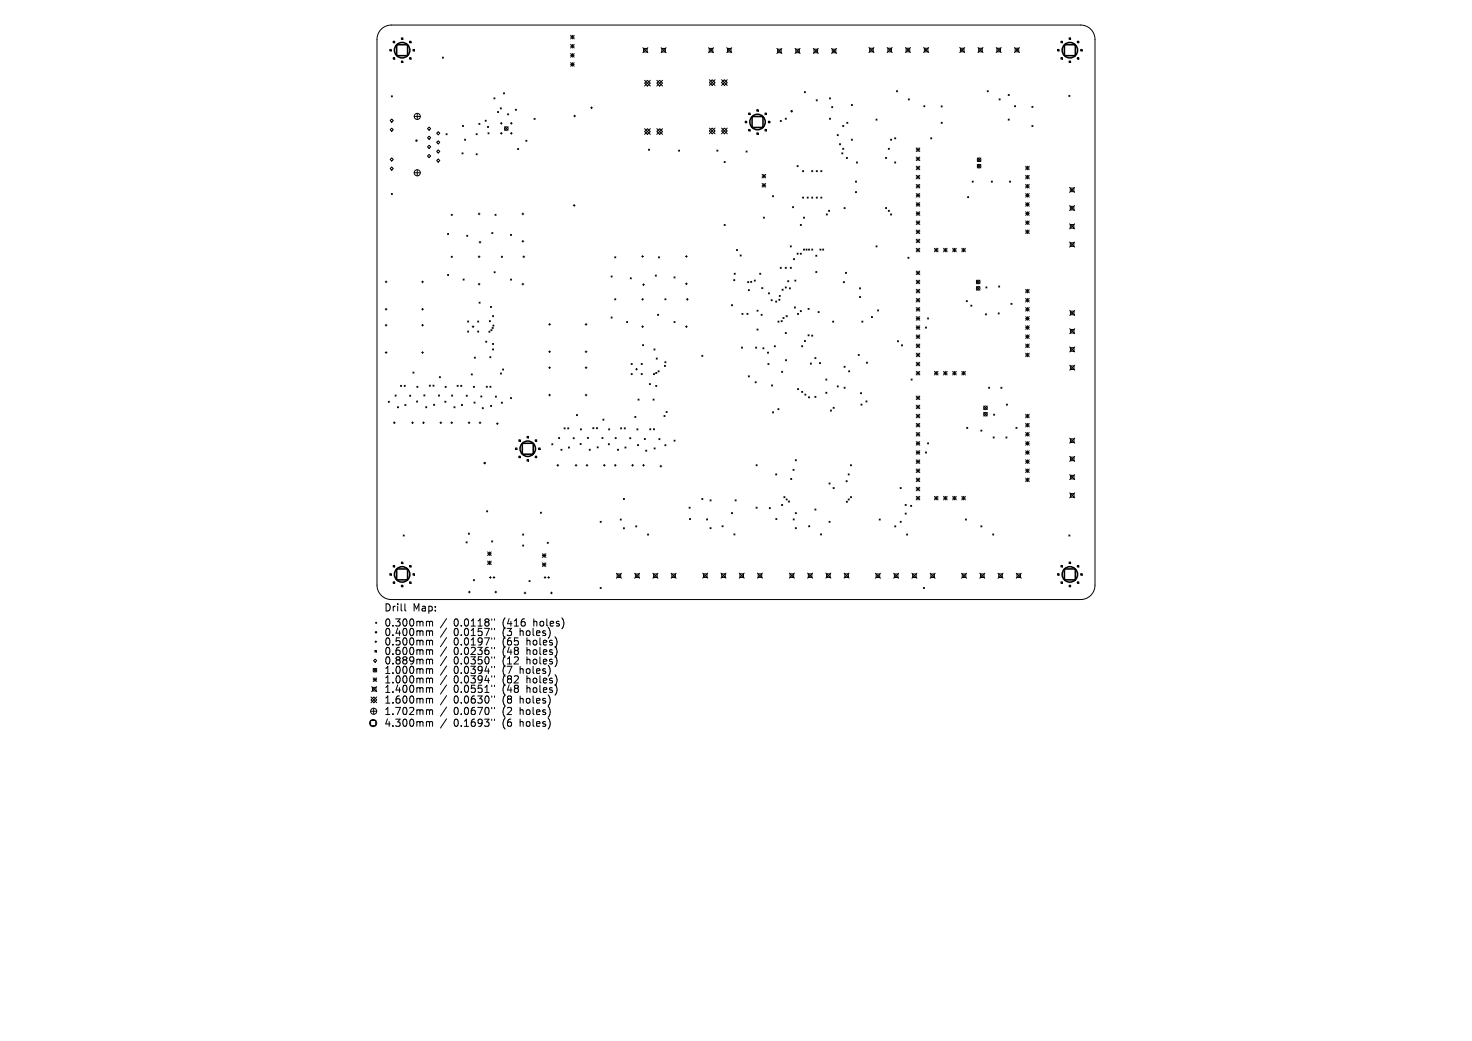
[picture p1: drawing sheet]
<svg xmlns="http://www.w3.org/2000/svg" width="297mm" height="210mm" viewBox="0 0 297 210" stroke-linecap="round" stroke-linejoin="round" font-family="sans-serif">
<defs><g id="words">
<g font-size="2">
<text x="77.5" y="123.5">Drill</text>
<text x="83.3" y="123.5">Map:</text>
<text x="77.5" y="126.6">0.300mm</text>
<text x="77.5" y="128.5">0.400mm</text>
<text x="77.5" y="130.4">0.500mm</text>
<text x="91.5" y="126.6">0.0118&quot;</text>
<text x="91.5" y="128.5">0.0157&quot;</text>
<text x="91.5" y="130.4">0.0197&quot;</text>
<text x="101.5" y="126.6">(416</text>
<text x="101.5" y="128.5">(3</text>
<text x="101.5" y="130.4">(65</text>
<text x="105.1" y="128.5">holes)</text>
<text x="106.5" y="130.4">holes)</text>
<text x="107.8" y="126.6">holes)</text>
<text x="77.5" y="132.3">0.600mm</text>
<text x="77.5" y="134.2">0.889mm</text>
<text x="77.5" y="136.1">1.000mm</text>
<text x="91.5" y="132.3">0.0236&quot;</text>
<text x="91.5" y="134.2">0.0350&quot;</text>
<text x="91.5" y="136.1">0.0394&quot;</text>
<text x="101.5" y="132.3">(48</text>
<text x="101.5" y="134.2">(12</text>
<text x="101.5" y="136.1">(7</text>
<text x="105.1" y="136.1">holes)</text>
<text x="106.5" y="132.3">holes)</text>
<text x="106.5" y="134.2">holes)</text>
<text x="77.5" y="138.1">1.000mm</text>
<text x="77.5" y="140">1.400mm</text>
<text x="77.5" y="142.1">1.600mm</text>
<text x="91.5" y="138.1">0.0394&quot;</text>
<text x="91.5" y="140">0.0551&quot;</text>
<text x="91.5" y="142.1">0.0630&quot;</text>
<text x="101.5" y="138.1">(82</text>
<text x="101.5" y="140">(48</text>
<text x="101.5" y="142.1">(8</text>
<text x="105.1" y="142.1">holes)</text>
<text x="106.5" y="138.1">holes)</text>
<text x="106.5" y="140">holes)</text>
<text x="77.5" y="144.4">1.702mm</text>
<text x="77.5" y="146.8">4.300mm</text>
<text x="91.5" y="144.4">0.0670&quot;</text>
<text x="91.5" y="146.8">0.1693&quot;</text>
<text x="101.5" y="144.4">(2</text>
<text x="101.5" y="146.8">(6</text>
<text x="105.1" y="144.4">holes)</text>
<text x="105.1" y="146.8">holes)</text>
</g>
</g></defs>
<g fill="none" stroke="#000" stroke-width=".2">
<path d="M76.9 5.9a2.9 2.9 0 0 1 2.1-.8h139a2.9 2.9 0 0 1 2.9 2.9v110.1a2.9 2.9 0 0 1-2.9 2.8h-139a2.9 2.9 0 0 1-2.9-2.8v-110.1a2.9 2.9 0 0 1 .8-2.1zM78.6 10h.4v.3h-.4zM79 19.3l.2 .3M79.2 19.3l-.2 .3M79.3 8.3h.3v.3h-.3zM79.3 11.6h.3v.3h-.3zM81 7.6h.3v.3h-.3zM81 12.3h.3v.3h-.3zM82.6 8.3h.3v.3h-.3zM82.6 11.6h.3v.3h-.3zM83.3 10h.3v.3h-.3zM89.3 11.5l.2 .2"/>
<path d="M89.5 11.5l-.2 .2M99.7 19.7l.2 .3M99.9 19.7l-.2 .3M101.6 18.7l.2 .2M101.8 18.7l-.2 .2M115.1 7.1l.8 .7M115.1 7.5h.8M115.1 9l.8 .7M115.1 9.3h.8M115.1 10.8l.8 .7M115.1 11.2h.8M115.1 12.6l.8 .8"/>
<path d="M115.1 13h.8M115.5 7.1v.7M115.5 9v.7M115.5 10.8v.7M115.5 12.6v.8M115.9 7.1l-.8 .7M115.9 9l-.8 .7M115.9 10.8l-.8 .7M115.9 12.6l-.8 .8M129.7 9.6l1 1M129.9 9.8h.7v.7h-.7zM130.1 16.2l1.1 1.2"/>
<path d="M130.6 16.2l.6 .6-.6 .6-.5-.6zM130.7 9.6l-1 1M131.2 16.2l-1.1 1.2M132.5 16.8l.6-.6 .6 .6-.6 .6zM132.5 16.2l1.2 1.2M133.4 9.6l1 1M133.5 9.8h.7v.7h-.7zM133.7 16.2l-1.2 1.2M134.4 9.6l-1 1M143 9.6l1 1M143.1 9.8h.7v.7h-.7zM143.1 16.1l1.2 1.1"/>
<path d="M143.7 16.1l.6 .6-.6 .5-.6-.5zM144 9.6l-1 1M144.3 16.1l-1.2 1.1M145.6 16.1l1.1 1.1M146.2 16.1l.5 .6-.5 .5-.6-.5zM146.6 9.6l1 1M146.7 16.1l-1.1 1.1M146.8 9.8h.7v.7h-.7zM147.6 9.6l-1 1M156.7 9.8l1.1 1M156.9 9.9h.7v.7h-.7zM157.8 9.8l-1.1 1"/>
<path d="M160.4 9.8l1 1M160.6 9.9h.7v.7h-.7zM161.4 9.8l-1 1M162.3 18.5l.2 .2M162.5 18.5l-.2 .2M164.1 9.8l1 1M164.2 9.9h.8v.7h-.8zM165.1 9.8l-1 1M167.4 19.7l.2 .3M167.6 19.7l-.2 .3M167.8 9.8l1 1M167.9 9.9h.7v.7h-.7z"/>
<path d="M168.8 9.8l-1 1M175.3 9.6l1 1M175.5 9.7h.7v.8h-.7zM176.3 9.6l-1 1M179 9.6l1 1M179.2 9.7h.7v.8h-.7zM180 9.6l-1 1M180.9 18.3l.2 .2M181.1 18.3l-.2 .2M182.7 9.6l1 1M182.8 9.7h.7v.8h-.7zM183.3 19.9l.2 .3"/>
<path d="M183.5 19.9l-.2 .3M183.7 9.6l-1 1M186.4 9.6l1 1M186.5 9.7h.7v.8h-.7zM187.4 9.6l-1 1M193.6 9.6l1.1 1M193.8 9.7h.7v.8h-.7zM194.7 9.6l-1.1 1M197.3 9.6l1 1M197.5 9.7h.7v.8h-.7zM198.3 9.6l-1 1M199.2 18.3l.2 .2"/>
<path d="M199.4 18.3l-.2 .2M201 9.6l1 1M201.1 9.7h.8v.8h-.8zM201.6 19.9l.2 .3M201.8 19.9l-.2 .3M202 9.6l-1 1M203.4 19.1l.2 .2M203.6 19.1l-.2 .2M204.7 9.6l1 1M204.8 9.7h.7v.8h-.7zM205.7 9.6l-1 1M213.4 10h.3v.3h-.3z"/>
<path d="M214.1 8.3h.3v.3h-.3zM214.1 11.6h.3v.3h-.3zM215.7 19.2l.2 .3M215.7 7.6h.3v.3h-.3zM215.7 12.3h.3v.3h-.3zM215.9 19.2l-.2 .3M217.4 8.3h.3v.3h-.3zM217.4 11.6h.3v.3h-.3zM218 10h.4v.3h-.4zM78.7 24.3l.3-.3 .4 .3-.4 .4zM78.7 26.2l.3-.3 .4 .3-.4 .3zM78.7 34l.3-.3 .4 .3-.4 .3z"/>
<path d="M79 39l.2 .2M79 31.8l.4 .4-.4 .3-.3-.3zM79.2 39l-.2 .2M83.6 23.5h1.2M83.6 34.9h1.2M84.2 22.9v1.2M84.2 34.2v1.3M86.3 26l.3-.4 .3 .4-.3 .3zM86.3 27.8l.3-.3 .3 .3-.3 .3zM86.3 29.6l.3-.3 .3 .3-.3 .4zM86.3 31.5l.3-.4 .3 .4-.3 .3zM88.1 28.7l.3-.3 .3 .3-.3 .3z"/>
<path d="M88.4 26.5l.3 .4-.3 .3-.3-.3zM88.4 30.2l.3 .4-.3 .3-.3-.3zM88.4 32.1l.3 .3-.3 .3-.3-.3zM90 27l.2 .2M90.2 27l-.2 .2M93.2 30.8l.2 .3M93.3 25.3l.2 .2M93.4 30.8l-.2 .3M93.5 25.3l-.2 .2M93.7 28.1l.2 .2M93.9 28.1l-.2 .2M96.1 27l.2 .2"/>
<path d="M96.1 31l.2 .2M96.3 27l-.2 .2M96.3 31l-.2 .2M96.6 24.9l.2 .2M96.8 24.9l-.2 .2M97.9 24.2l.2 .3M98.1 24.2l-.2 .3M98.4 25.5l.2 .2M98.5 26.8l.2 .2M98.6 25.5l-.2 .2M98.7 26.8l-.2 .2M100.4 22.5l.2 .2"/>
<path d="M100.6 22.5l-.2 .2M100.9 21.8l.3 .2M101 24.9h.3M101 26.9h.3M101.1 24.7v.4M101.1 26.7v.4M101.2 21.8l-.3 .2M101.8 25.6l.7 .7M102.4 23l.2 .2M102.5 25.6l-.7 .7M102.6 23l-.2 .2M103 24.9h.3"/>
<path d="M103 26.9h.3M103.2 24.7v.4M103.2 26.7v.4M104 22l.2 .3M104.2 22l-.2 .3M104.4 29.9l.3 .3M104.7 29.9l-.3 .3M106.1 28.3l.2 .2M106.3 28.3l-.2 .2M107.7 23.9l.3 .2M108 23.9l-.3 .2M115.8 23.4h.3"/>
<path d="M116 23.2v.4M119.2 21.7h.3M119.4 21.6v.3M130.1 26l1.1 1.1M130.6 26l.6 .5-.6 .6-.5-.6zM130.8 30.1l.3 .2M131.1 30.1l-.3 .2M131.2 26l-1.1 1.1M132.5 26.5l.6-.5 .6 .5-.6 .6zM132.5 26l1.2 1.1M133.7 26l-1.2 1.1M136.9 30.3l.2 .2"/>
<path d="M137.1 30.3l-.2 .2M143.1 26.4l.6-.6 .6 .6-.6 .6zM143.1 25.8l1.2 1.2M144.3 25.8l-1.2 1.2M144.6 30.3l.3 .2M144.9 30.3l-.3 .2M145.6 26.4l.6-.6 .5 .6-.5 .6zM145.6 25.8l1.1 1.2M146.1 32.6l.2 .2M146.3 32.6l-.2 .2M146.7 25.8l-1.1 1.2M150.4 24.5h.3v.3h-.3z"/>
<path d="M150.5 30.5l.2 .2M150.7 30.5l-.2 .2M151 22.8h.3v.3h-.3zM151 26.1h.3v.3h-.3zM152.7 22.1h.3v.3h-.3zM152.7 26.8h.3v.3h-.3zM153.8 35.2l.7 .7M153.8 35.5h.7M153.8 37l.7 .7M153.8 37.4h.7M154.1 35.2v.7M154.1 37v.7"/>
<path d="M154.3 22.8h.4v.3h-.4zM154.3 26.1h.4v.3h-.4zM154.5 37l-.7 .7M154.5 35.2l-.7 .7M155 24.5h.3v.3h-.3zM155.9 39.5l.2 .2M156.1 39.5l-.2 .2M157.4 24.3l.2 .2M157.6 24.3l-.2 .2M158.4 23.8l.3 .3M158.7 23.8l-.3 .3M160.8 33.4l.2 .2"/>
<path d="M161 33.4l-.2 .2M161.9 34.4l.2 .2M161.9 39.8l.2 .2M162.1 34.4l-.2 .2M162.1 39.8l-.2 .2M162.9 39.8l.2 .2M163.1 39.8l-.2 .2M163.8 34.4l.2 .2M163.8 39.8l.2 .2M164 34.4l-.2 .2M164 39.8l-.2 .2M164.7 20.1l.2 .2"/>
<path d="M164.7 34.4l.2 .2M164.7 39.8l.2 .2M164.9 20.1l-.2 .2M164.9 34.4l-.2 .2M164.9 39.8l-.2 .2M165.6 34.4l.2 .2M165.6 39.8l.2 .2M165.8 34.4l-.2 .2M165.8 39.8l-.2 .2M167.4 23.8l.2 .3M167.6 23.8l-.2 .3M167.8 21.5l.2 .2"/>
<path d="M168 21.5l-.2 .2M168.9 27.2l.2 .2M169.1 27.2l-.2 .2M169.4 29l.2 .2M169.6 29l-.2 .2M169.8 30.8l.3 .3M170 25.3l.2 .2M170 29.9l.2 .2M170.1 30.8l-.3 .3M170.2 29.9l-.2 .2M170.2 25.3l-.2 .2M170.8 31.8l.2 .2"/>
<path d="M170.9 24.7l.2 .2M171 31.8l-.2 .2M171.1 24.7l-.2 .2M171.8 21.1l.2 .2M171.8 28.1l.2 .2M172 21.1l-.2 .2M172 28.1l-.2 .2M172.6 36.5l.2 .3M172.6 38.7l.2 .2M172.8 32.7l.2 .2M172.8 36.5l-.2 .3M172.8 38.7l-.2 .2"/>
<path d="M173 32.7l-.2 .2M176.7 24l.3 .2M177 24l-.3 .2M178.7 31.8l.2 .2M178.9 31.8l-.2 .2M179.2 29.9l.2 .2M179.4 29.9l-.2 .2M179.7 28.1l.2 .2M179.9 28.1l-.2 .2M180.5 27.8l.2 .2M180.5 32.7l.2 .2M180.7 32.7l-.2 .2"/>
<path d="M180.7 27.8l-.2 .2M184.9 37.2l.7 .7M184.9 29.8l.7 .8M184.9 30.2h.7M184.9 31.7l.7 .7M184.9 32h.7M184.9 33.5l.7 .7M184.9 33.9h.7M184.9 35.4l.7 .7M184.9 35.7h.7M184.9 37.6h.7M184.9 39l.7 .8"/>
<path d="M184.9 39.4h.7M185.2 29.8v.8M185.2 31.7v.7M185.2 33.5v.7M185.2 35.4v.7M185.2 37.2v.7M185.2 39v.8M185.6 29.8l-.7 .8M185.6 31.7l-.7 .7M185.6 33.5l-.7 .7M185.6 35.4l-.7 .7M185.6 37.2l-.7 .7"/>
<path d="M185.6 39l-.7 .8M186.4 21.3l.2 .2M186.6 21.3l-.2 .2M187.8 27.8l.2 .2M188 27.8l-.2 .2M189.9 21.4l.2 .2M189.9 24.7l.2 .2M190.1 21.4l-.2 .2M190.1 24.7l-.2 .2M195.2 39.7l.3 .2M195.5 39.7l-.3 .2M196.2 36.5l.2 .3"/>
<path d="M196.4 36.5l-.2 .3M197.2 31.9l.7 .7M197.2 33.2l.7 .7M197.9 31.9l-.7 .7M197.9 33.2l-.7 .7M200 36.5l.2 .3M200.2 36.5l-.2 .3M203.4 24l.2 .2M203.6 24l-.2 .2M203.7 36.5l.2 .3M203.9 36.5l-.2 .3M204.7 21.3l.2 .2"/>
<path d="M204.9 21.3l-.2 .2M206.9 33.9h.8M206.9 35.7h.8M206.9 37.6h.8M206.9 39.4h.8M206.9 33.5l.8 .7M206.9 35.4l.8 .7M206.9 37.2l.8 .7M206.9 39l.8 .8M207.3 33.5v.7M207.3 35.4v.7M207.3 37.2v.7"/>
<path d="M207.3 39v.8M207.7 37.2l-.8 .7M207.7 33.5l-.8 .7M207.7 35.4l-.8 .7M207.7 39l-.8 .8M208.2 21.5l.2 .2M208.2 25.3l.2 .2M208.4 21.5l-.2 .2M208.4 25.3l-.2 .2M215.8 37.8l1 1M216 37.9h.7v.8h-.7zM216.8 37.8l-1 1"/>
<path d="M77.7 56.9h.4M77.9 56.7v.3M85.1 56.9h.3M85.3 56.7v.3M90.3 47.1l.2 .2M90.3 55.4l.2 .2M90.5 47.1l-.2 .2M90.5 55.4l-.2 .2M91 43.2l.3 .2M91 51.7l.3 .2M91.3 43.2l-.3 .2M91.3 51.7l-.3 .2"/>
<path d="M93.4 56.3l.2 .2M93.6 56.3l-.2 .2M94.2 47.5l.2 .2M94.4 47.5l-.2 .2M96.5 43.2h.3M96.5 51.8h.3M96.5 57.3h.3M96.7 43v.3M96.7 51.6v.4M96.7 57.1v.4M96.7 48.9h.3M96.9 48.7v.3"/>
<path d="M99.2 46.9l.2 .2M99.4 46.9l-.2 .2M99.7 54.8l.2 .2M99.9 43.2l.2 .2M99.9 54.8l-.2 .2M100.1 43.2l-.2 .2M101.2 51.7l.2 .2M101.4 51.7l-.2 .2M103 56.3l.2 .2M103 47.3l.2 .2M103.2 56.3l-.2 .2M103.2 47.3l-.2 .2"/>
<path d="M105.3 43.2h.4M105.3 57.3h.4M105.3 48.7h.4M105.5 43v.3M105.5 48.5v.4M105.5 57.1v.4M105.5 51.8h.4M105.7 51.6v.4M115.7 41.4h.3M115.9 41.3v.3M123.3 55.7l.2 .2M123.5 55.7l-.2 .2"/>
<path d="M124 51.8l.2 .2M124.2 51.8l-.2 .2M127.2 56l.2 .3M127.4 56l-.2 .3M129.5 51.7h.3M129.7 51.6v.3M129.7 57.4h.3M129.8 57.3v.3M132.2 55.5l.2 .2M132.4 55.5l-.2 .2M132.9 51.8l.2 .2M133.1 51.8l-.2 .2"/>
<path d="M136 55.9l.2 .2M136.2 55.9l-.2 .2M138.3 51.7h.4M138.3 57.3h.4M138.5 51.6v.3M138.5 57.1v.3M146.1 45.3l.2 .2M146.3 45.3l-.2 .2M148 56.4l.3 .2M148.1 55.1l.3 .2M148.3 56.4l-.3 .2M148.4 55.1l-.3 .2"/>
<path d="M148.6 50.3l.2 .3M148.8 50.3l-.2 .3M149.3 51.4l.2 .3M149.5 51.4l-.2 .3M150.9 56.8l.2 .2M151 58.4l.2 .2M151.1 56.8l-.2 .2M151.2 58.4l-.2 .2M151.5 56.8l.2 .2M151.7 56.8l-.2 .2M152.2 56.5l.2 .2M152.4 56.5l-.2 .2"/>
<path d="M153.3 55.1l.2 .2M153.5 55.1l-.2 .2M153.7 58l.2 .2M153.9 58l-.2 .2M154 43.8l.2 .2M154.2 43.8l-.2 .2M155 59.1l.2 .2M155.2 59.1l-.2 .2M157.2 59.6l.2 .2M157.4 53.9l.2 .2M157.4 59.6l-.2 .2M157.6 53.9l-.2 .2"/>
<path d="M157.8 58.3l.2 .3M158 58.3l-.2 .3M158.4 53.9l.3 .2M158.4 57.9l.3 .2M158.7 53.9l-.3 .2M158.7 57.9l-.3 .2M158.9 56.6l.2 .2M159.1 56.6l-.2 .2M159.3 58.1l.2 .2M159.4 49.6l.3 .2M159.4 53.9l.3 .2M159.5 58.1l-.2 .2"/>
<path d="M159.7 49.6l-.3 .2M159.7 53.9l-.3 .2M159.9 41.7l.2 .2M160.1 52.2l.2 .2M160.1 41.7l-.2 .2M160.3 52.2l-.2 .2M160.4 56.5l.2 .2M160.6 56.5l-.2 .2M160.8 51.1l.2 .2M161 51.1l-.2 .2M161.5 45.3l.2 .2M161.5 51.1l.2 .2"/>
<path d="M161.7 45.3l-.2 .2M161.7 51.1l-.2 .2M162.1 50.2l.2 .3M162.1 43.8l.2 .2M162.3 50.2l-.2 .3M162.3 43.8l-.2 .2M162.6 50.2l.2 .3M162.8 50.2l-.2 .3M163.1 50.2l.2 .3M163.3 50.2l-.2 .3M163.8 50.2l.2 .3M164 50.2l-.2 .3"/>
<path d="M164.6 51.5l.2 .2M164.6 54.8l.2 .2M164.8 51.5l-.2 .2M164.8 54.8l-.2 .2M165.4 50.2l.2 .3M165.6 50.2l-.2 .3M166 50.2l.2 .3M166.2 50.2l-.2 .3M166.7 43.2l.2 .2M166.9 43.2l-.2 .2M167.2 42.4l.2 .2M167.4 42.4l-.2 .2"/>
<path d="M170.2 56.8l.2 .2M170.3 41.9l.2 .2M170.4 56.8l-.2 .2M170.5 41.9l-.2 .2M170.6 54.9l.2 .3M170.8 54.9l-.2 .3M173.4 59.8l.2 .2M173.4 58.1l.2 .2M173.6 58.1l-.2 .2M173.6 59.8l-.2 .2M176.7 49.6l.3 .2M177 49.6l-.3 .2"/>
<path d="M178.7 41.9l.2 .2M178.9 41.9l-.2 .2M179.2 42.4l.2 .2M179.4 42.4l-.2 .2M179.7 43.2l.2 .2M179.9 43.2l-.2 .2M183.2 51.9l.2 .2M183.4 51.9l-.2 .2M184.9 40.9l.7 .7M184.9 41.2h.7M184.9 42.7l.7 .7M184.9 43.1h.7"/>
<path d="M184.9 44.6l.7 .7M184.9 44.9h.7M184.9 46.4l.7 .7M184.9 46.8h.7M184.9 48.2l.7 .8M184.9 48.6h.7M184.9 50.1l.7 .7M184.9 50.4h.7M184.9 54.7l.7 .7M184.9 55h.7M184.9 56.5l.7 .7M184.9 56.9h.7"/>
<path d="M184.9 58.4l.7 .7M184.9 58.7h.7M185.2 40.9v.7M185.2 42.7v.7M185.2 44.6v.7M185.2 46.4v.7M185.2 48.2v.8M185.2 50.1v.7M185.2 54.7v.7M185.2 56.5v.7M185.2 58.4v.7M185.6 40.9l-.7 .7"/>
<path d="M185.6 58.4l-.7 .7M185.6 56.5l-.7 .7M185.6 42.7l-.7 .7M185.6 44.6l-.7 .7M185.6 46.4l-.7 .7M185.6 48.2l-.7 .8M185.6 50.1l-.7 .7M185.6 54.7l-.7 .7M188.5 50.1l.8 .7M188.5 50.4h.8M188.9 50.1v.7M189.3 50.1l-.8 .7"/>
<path d="M190.4 50.1l.7 .7M190.4 50.4h.7M190.7 50.1v.7M191.1 50.1l-.7 .7M192.2 50.1l.7 .7M192.2 50.4h.7M192.6 50.1v.7M192.9 50.1l-.7 .7M194.1 50.1l.7 .7M194.1 50.4h.7M194.4 50.1v.7M194.8 50.1l-.7 .7"/>
<path d="M197 56.5l.7 .7M197 57.8l.7 .7M197.7 56.5l-.7 .7M197.7 57.8l-.7 .7M198.9 57.9l.2 .2M199.1 57.9l-.2 .2M201.5 57.7l.2 .2M201.7 57.7l-.2 .2M206.9 41.2h.8M206.9 43.1h.8M206.9 44.9h.8M206.9 46.8h.8"/>
<path d="M206.9 58.7h.8M206.9 40.9l.8 .7M206.9 42.7l.8 .7M206.9 44.6l.8 .7M206.9 46.4l.8 .7M206.9 58.4l.8 .7M207.3 40.9v.7M207.3 42.7v.7M207.3 44.6v.7M207.3 46.4v.7M207.3 58.4v.7M207.7 58.4l-.8 .7"/>
<path d="M207.7 40.9l-.8 .7M207.7 42.7l-.8 .7M207.7 44.6l-.8 .7M207.7 46.4l-.8 .7M215.8 41.5l1 1M215.8 45.2l1 1M215.8 48.8l1 1M216 41.6h.7v.7h-.7zM216 45.3h.7v.7h-.7zM216 49h.7v.7h-.7zM216.8 41.5l-1 1M216.8 45.2l-1 1"/>
<path d="M216.8 48.8l-1 1M77.7 62.4h.4M77.7 65.6h.4M77.7 71.1h.4M77.9 62.2v.4M77.9 65.4v.4M77.9 70.9v.4M79.7 79.7l.2 .2M79.9 79.7l-.2 .2M80.8 77.7l.2 .3M81 77.7l-.2 .3M81.6 77.7l.2 .3"/>
<path d="M81.8 77.7l-.2 .3M82.7 79.7l.2 .2M82.9 79.7l-.2 .2M83.3 75.1l.2 .2M83.5 75.1l-.2 .2M84.1 77.9l.2 .3M84.3 77.9l-.2 .3M85.1 62.4h.3M85.1 65.6h.3M85.1 71.1h.3M85.3 62.2v.4M85.3 65.4v.4"/>
<path d="M85.3 70.9v.4M85.5 79.7l.2 .2M85.7 79.7l-.2 .2M86.6 77.7l.2 .2M86.8 77.7l-.2 .2M87.4 77.7l.2 .2M87.6 77.7l-.2 .2M88.5 79.7l.2 .2M88.6 76l.3 .2M88.7 79.7l-.2 .2M88.9 76l-.3 .2M89.8 77.9l.2 .3"/>
<path d="M90 77.9l-.2 .3M91.1 79.7l.2 .2M91.3 79.7l-.2 .2M92.2 77.7l.2 .3M92.4 77.7l-.2 .3M93 77.7l.2 .3M93.2 77.7l-.2 .3M94.1 79.7l.2 .2M94.3 79.7l-.2 .2M94.4 64.8l.2 .2M94.4 66.8l.2 .2M94.6 64.8l-.2 .2"/>
<path d="M94.6 66.8l-.2 .2M95.1 75.4l.2 .2M95.3 65.9h.3M95.3 75.4l-.2 .2M95.4 65.7v.4M95.5 77.9l.2 .3M95.7 72l.2 .3M95.7 77.9l-.2 .3M95.9 72l-.2 .3M96.4 66.8l.2 .2M96.4 64.8l.2 .2M96.6 64.8l-.2 .2"/>
<path d="M96.6 66.8l-.2 .2M96.7 61l.2 .2M96.9 61l-.2 .2M97 79.9l.2 .2M97.2 79.9l-.2 .2M98 68.8l.2 .2M98.1 77.9l.2 .2M98.2 68.8l-.2 .2M98.3 77.9l-.2 .2M98.6 66.8l.3 .2M98.7 64.7l.3 .2M98.8 72l.2 .2"/>
<path d="M98.8 77.9l.3 .2M98.9 66.8l-.3 .2M99 64.7l-.3 .2M99 61.8l.2 .2M99 72l-.2 .2M99 66.5l.3 .2M99.1 77.9l-.3 .2M99.2 61.8l-.2 .2M99.3 66.5l-.3 .2M99.3 66.1l.2 .2M99.4 63.7l.2 .2M99.4 69.3l.2 .2"/>
<path d="M99.4 70.4l.2 .2M99.4 65.6l.3 .2M99.5 66.1l-.2 .2M99.6 63.7l-.2 .2M99.6 69.3l-.2 .2M99.6 70.4l-.2 .2M99.7 65.6l-.3 .2M99.9 79.9l.3 .2M100.2 79.9l-.3 .2M101 75.2l.2 .3M101.2 75.2l-.2 .3M101.4 74.4l.2 .3"/>
<path d="M101.6 74.4l-.2 .3M110.7 65.4h.4M110.7 71h.4M110.7 74.2h.4M110.7 79.7h.4M110.9 65.3v.3M110.9 70.8v.3M110.9 74v.4M110.9 79.5v.4M118.1 65.4h.3M118.1 71h.3M118.1 74.2h.3"/>
<path d="M118.1 79.7h.3M118.3 65.3v.3M118.3 70.8v.3M118.3 74v.4M118.3 79.5v.4M123.3 64l.2 .2M123.5 64l-.2 .2M124 60.3l.2 .2M124.2 60.3l-.2 .2M126.4 64.9l.2 .2M126.6 64.9l-.2 .2M127.3 73.3l.3 .3"/>
<path d="M127.3 75.4l.3 .2M127.6 73.3l-.3 .3M127.6 75.4l-.3 .2M128.3 74.5h.3M128.4 74.3v.4M129.4 75.4l.2 .2M129.4 73.3l.2 .3M129.5 65.9h.3M129.5 60.4h.3M129.6 73.3l-.2 .3M129.6 75.4l-.2 .2M129.6 69.5l.3 .2"/>
<path d="M129.7 60.2v.4M129.7 65.7v.4M129.9 69.5l-.3 .2M131 77.4l.2 .2M131.2 77.4l-.2 .2M131.9 75.4l.2 .2M131.9 70.4l.3 .2M132.1 75.4l-.2 .2M132.2 70.4l-.3 .2M132.3 75.1l.2 .2M132.3 77.7l.2 .3M132.4 72.2l.2 .2"/>
<path d="M132.5 75.1l-.2 .2M132.5 77.7l-.2 .3M132.6 72.2l-.2 .2M132.7 63.4l.2 .2M132.8 74.8l.2 .2M132.9 63.4l-.2 .2M133 74.8l-.2 .2M134.1 73.7l.2 .2M134.2 60.3l.2 .2M134.2 73l.2 .2M134.3 73.7l-.2 .2M134.4 60.3l-.2 .2"/>
<path d="M134.4 73l-.2 .2M136 64.9l.2 .2M136.2 64.9l-.2 .2M138.3 65.9h.4M138.5 65.7v.4M138.5 60.4h.4M138.7 60.2v.4M141.6 71.7l.2 .2M141.8 71.7l-.2 .2M147.6 61.5l.2 .2M147.8 61.5l-.2 .2M149.6 70l.2 .2"/>
<path d="M149.7 63.2l.2 .2M149.8 70l-.2 .2M149.9 63.2l-.2 .2M150.7 63.2l.2 .2M150.9 63.2l-.2 .2M151 75.8l.2 .2M151.2 75.8l-.2 .2M152.4 77l.2 .2M152.5 70l.2 .2M152.6 77l-.2 .2M152.7 70l-.2 .2M152.7 62.6l.3 .2"/>
<path d="M152.7 66.4l.3 .2M153 62.6l-.3 .2M153 66.4l-.3 .2M153.6 63.4l.2 .2M153.8 63.4l-.2 .2M153.9 70.2l.2 .2M154.1 70.2l-.2 .2M154.8 71l.3 .3M154.9 73.3l.3 .3M155.1 71l-.3 .3M155.2 73.3l-.3 .3M155.6 60.5l.2 .2"/>
<path d="M155.7 77.7l.2 .2M155.8 60.5l-.2 .2M155.9 77.7l-.2 .2M156.2 69.7l.2 .3M156.4 69.7l-.2 .3M156.5 60.7l.2 .2M156.7 60.7l-.2 .2M157 64.8l.2 .2M157.1 60.4l.3 .2M157.2 64.8l-.2 .2M157.4 60.4l-.3 .2M157.6 64.7l.2 .2"/>
<path d="M157.7 74.9l.2 .2M157.8 64.7l-.2 .2M157.9 74.9l-.2 .2M158 64l.2 .3M158.2 64l-.2 .3M158.4 67.1l.3 .2M158.5 72.6l.2 .2M158.6 63.7l.2 .2M158.7 67.1l-.3 .2M158.7 72.6l-.2 .2M158.8 63.7l-.2 .2M160.3 61.9l.2 .2"/>
<path d="M160.5 61.9l-.2 .2M160.9 63.2l.2 .2M160.9 78.4l.2 .2M161.1 63.2l-.2 .2M161.1 78.4l-.2 .2M161.5 62.7l.2 .2M161.7 62.7l-.2 .2M161.7 78.9l.3 .3M161.7 69.7l.3 .3M162 69.7l-.3 .3M162 78.9l-.3 .3M162.3 68.7l.2 .2"/>
<path d="M162.4 79.5l.2 .2M162.5 68.7l-.2 .2M162.6 79.5l-.2 .2M163 62.2l.3 .2M163 67.5l.3 .3M163.3 62.2l-.3 .2M163.3 67.5l-.3 .3M163.5 73.2l.2 .3M163.7 73.2l-.2 .3M163.8 67.6l.2 .2M164 67.6l-.2 .2M164.4 72.1l.2 .3"/>
<path d="M164.4 80l.2 .2M164.6 72.1l-.2 .3M164.6 80l-.2 .2M165.1 62.8l.2 .3M165.3 62.8l-.2 .3M165.3 73.2l.3 .2M165.6 73.2l-.3 .2M166.6 79.1l.2 .2M166.6 76.5l.2 .2M166.8 76.5l-.2 .2M166.8 79.1l-.2 .2M168 64.8l.2 .2"/>
<path d="M168.2 64.8l-.2 .2M168.9 77.8l.2 .3M169.1 77.8l-.2 .3M170.3 73.9l.2 .2M170.3 78.1l.2 .2M170.5 73.9l-.2 .2M170.5 78.1l-.2 .2M171.2 74.8l.2 .2M171.4 74.8l-.2 .2M173.2 71.5l.2 .2M173.4 71.5l-.2 .2M173.6 79.2l.2 .2"/>
<path d="M173.8 79.2l-.2 .2M173.9 64.8l.2 .2M174.1 64.8l-.2 .2M174.8 73.1l.2 .2M175 73.1l-.2 .2M175.8 63.9l.2 .2M176 63.9l-.2 .2M177.1 62.5l.2 .2M177.3 62.5l-.2 .2M181.1 68.7l.2 .3M181.3 68.7l-.2 .3M181.9 69.6l.2 .2"/>
<path d="M182.1 69.6l-.2 .2M183.8 76.5l.2 .2M184 76.5l-.2 .2M184.9 71.2l.7 .8M184.9 74.9l.7 .7M184.9 62.4h.7M184.9 60.2l.7 .7M184.9 60.6h.7M184.9 62l.7 .8M184.9 63.9l.7 .7M184.9 64.2h.7M184.9 65.7l.7 .7"/>
<path d="M184.9 66.1h.7M184.9 67.6l.7 .7M184.9 67.9h.7M184.9 69.4l.7 .7M184.9 69.8h.7M184.9 71.6h.7M184.9 73.1l.7 .7M184.9 73.4h.7M184.9 75.3h.7M184.9 79.9l.7 .7M185.2 60.2v.7M185.2 62v.8"/>
<path d="M185.2 63.9v.7M185.2 65.7v.7M185.2 67.6v.7M185.2 69.4v.7M185.2 71.2v.8M185.2 73.1v.7M185.2 74.9v.7M185.2 79.9v.7M185.6 74.9l-.7 .7M185.6 60.2l-.7 .7M185.6 62l-.7 .8M185.6 63.9l-.7 .7"/>
<path d="M185.6 65.7l-.7 .7M185.6 67.6l-.7 .7M185.6 69.4l-.7 .7M185.6 71.2l-.7 .8M185.6 73.1l-.7 .7M185.6 79.9l-.7 .7M186.7 66l.2 .2M186.9 66l-.2 .2M187.1 64.1l.3 .3M187.4 64.1l-.3 .3M188.5 74.9l.8 .7M188.5 75.3h.8"/>
<path d="M188.9 74.9v.7M189.3 74.9l-.8 .7M190.4 74.9l.7 .7M190.4 75.3h.7M190.7 74.9v.7M191.1 74.9l-.7 .7M192.2 74.9l.7 .7M192.2 75.3h.7M192.6 74.9v.7M192.9 74.9l-.7 .7M194.1 74.9l.7 .7M194.1 75.3h.7"/>
<path d="M194.4 74.9v.7M194.8 74.9l-.7 .7M195 60.6l.2 .3M195.2 60.6l-.2 .3M195.9 61.6l.2 .2M196.1 61.6l-.2 .2M198.8 63.3l.2 .2M199 63.3l-.2 .2M199.5 78.1l.2 .2M199.7 78.1l-.2 .2M201.4 63.1l.2 .2M201.6 63.1l-.2 .2"/>
<path d="M201.9 78.1l.3 .2M202.2 78.1l-.3 .2M204 61.2l.2 .2M204.2 61.2l-.2 .2M206.9 62.4h.8M206.9 60.6h.8M206.9 64.2h.8M206.9 66.1h.8M206.9 67.9h.8M206.9 69.8h.8M206.9 71.6h.8M206.9 60.2l.8 .7"/>
<path d="M206.9 62l.8 .8M206.9 63.9l.8 .7M206.9 65.7l.8 .7M206.9 67.6l.8 .7M206.9 69.4l.8 .7M206.9 71.2l.8 .8M207.3 60.2v.7M207.3 62v.8M207.3 63.9v.7M207.3 65.7v.7M207.3 67.6v.7M207.3 69.4v.7"/>
<path d="M207.3 71.2v.8M207.7 60.2l-.8 .7M207.7 62l-.8 .8M207.7 63.9l-.8 .7M207.7 65.7l-.8 .7M207.7 67.6l-.8 .7M207.7 69.4l-.8 .7M207.7 71.2l-.8 .8M215.8 62.6l1 1M215.8 66.3l1 1M215.8 70l1 1M215.8 73.7l1 1"/>
<path d="M216 62.8h.7v.7h-.7zM216 66.5h.7v.7h-.7zM216 70.1h.7v.8h-.7zM216 73.8h.7v.7h-.7zM216.8 70l-1 1M216.8 62.6l-1 1M216.8 66.3l-1 1M216.8 73.7l-1 1M78.3 80.9l.3 .3M78.6 80.9l-.3 .3M79.4 85.3h.3M79.6 85.1v.4"/>
<path d="M80.2 82.1l.2 .2M80.4 82.1l-.2 .2M81.7 81.6l.2 .2M81.9 81.6l-.2 .2M83.1 85.3h.3M83.2 85.1v.4M84 80.9l.3 .2M84.3 80.9l-.3 .2M85.3 85.3h.3M85.4 85.1v.4M85.9 82.1l.2 .2M86.1 82.1l-.2 .2"/>
<path d="M87.5 81.6l.2 .2M87.7 81.6l-.2 .2M88.8 85.3h.3M88.9 85.1v.4M89.8 80.9l.2 .3M90 80.9l-.2 .3M91 85.3h.3M91.1 85.1v.4M91.6 82.1l.2 .2M91.8 82.1l-.2 .2M93.1 81.6l.2 .2M93.3 81.6l-.2 .2"/>
<path d="M94.5 85.3h.3M94.6 85.1v.4M95.6 81.1l.3 .2M95.9 81.1l-.3 .2M96.7 85.3h.3M96.9 85.1v.4M97.3 82.2l.2 .3M97.5 82.2l-.2 .3M99 81.8l.2 .2M99.2 81.8l-.2 .2M100.2 85.5h.3M100.3 85.3v.4"/>
<path d="M101.2 81.1l.2 .2M101.4 81.1l-.2 .2M103 80.2l.2 .2M103.2 80.2l-.2 .2M104 90.4h.3v.3h-.3zM104.7 88.7h.3v.3h-.3zM104.7 92h.3v.3h-.3zM106.3 88h.3v.3h-.3zM106.3 92.7h.3v.3h-.3zM108 88.7h.3v.3h-.3zM108 92h.3v.3h-.3zM108.7 90.4h.3v.3h-.3z"/>
<path d="M111.3 89.5l.3 .2M111.6 89.5l-.3 .2M112.4 93.9h.3M112.5 93.7v.3M112.7 88.3l.2 .2M112.9 88.3l-.2 .2M113.2 90.6l.2 .2M113.4 90.6l-.2 .2M113.8 86.3l.2 .2M114 86.3l-.2 .2M114.5 86.3l.3 .2M114.7 90.2l.2 .2"/>
<path d="M114.8 86.3l-.3 .2M114.9 90.2l-.2 .2M115.6 88.3l.3 .2M115.9 88.3l-.3 .2M116 93.9h.4M116.2 93.7v.3M116.3 83.6l.2 .3M116.5 83.6l-.2 .3M117 89.5l.3 .2M117.1 86.5l.2 .2M117.3 89.5l-.3 .2M117.3 86.5l-.2 .2"/>
<path d="M118.3 93.9h.3M118.4 93.7v.3M118.5 88.2l.2 .3M118.7 88.2l-.2 .3M118.9 90.6l.2 .2M119.1 90.6l-.2 .2M119.6 86.3l.2 .2M119.8 86.3l-.2 .2M120.3 86.3l.3 .2M120.5 90.1l.2 .3M120.6 86.3l-.3 .2M120.7 90.1l-.2 .3"/>
<path d="M121.5 88.3l.2 .2M121.6 84.6l.3 .2M121.7 88.3l-.2 .2M121.8 93.9h.3M121.9 84.6l-.3 .2M121.9 93.7v.3M122.7 89.5l.3 .2M122.8 86.5l.2 .2M123 89.5l-.3 .2M123 86.5l-.2 .2M124 93.9h.3M124.1 88.3l.2 .2"/>
<path d="M124.1 93.7v.3M124.3 88.3l-.2 .2M124.6 90.6l.2 .2M124.8 90.6l-.2 .2M125.2 86.3l.2 .2M125.4 86.3l-.2 .2M126 86.3l.2 .2M126.1 90.2l.2 .2M126.2 86.3l-.2 .2M126.3 90.2l-.2 .2M127.1 88.3l.2 .2M127.3 88.3l-.2 .2"/>
<path d="M127.5 93.9h.3M127.6 93.7v.3M128.1 84l.2 .2M128.3 84l-.2 .2M128.5 86.5l.2 .2M128.6 89.7l.2 .2M128.7 86.5l-.2 .2M128.7 80.5l.2 .2M128.8 89.7l-.2 .2M128.9 80.5l-.2 .2M129.7 93.9h.3M129.8 93.7v.3"/>
<path d="M130 88.5l.2 .2M130.2 88.5l-.2 .2M130.3 90.8l.2 .2M130.5 90.8l-.2 .2M131.1 86.5l.2 .2M131.3 86.5l-.2 .2M131.8 80.5l.2 .2M131.8 86.5l.3 .2M132 90.4l.2 .2M132 80.5l-.2 .2M132.1 86.5l-.3 .2M132.2 90.4l-.2 .2"/>
<path d="M132.9 88.5l.3 .2M133.2 88.5l-.3 .2M133.2 94h.3M133.3 93.9v.3M134 83.8l.2 .2M134.2 89.7l.2 .2M134.2 83.8l-.2 .2M134.4 89.7l-.2 .2M134.4 83l.2 .2M134.6 83l-.2 .2M136 88.8l.2 .2M136.2 88.8l-.2 .2"/>
<path d="M152.5 93.8l.3 .2M152.8 93.8l-.3 .2M155.9 83.1l.2 .2M156.1 83.1l-.2 .2M156.5 95.6l.2 .2M156.7 95.6l-.2 .2M157 82.4l.2 .3M157.2 82.4l-.2 .3M159.5 96.5l.3 .2M159.8 96.5l-.3 .2M160 94.7l.2 .2M160.2 94.7l-.2 .2"/>
<path d="M160.5 92.7l.2 .3M160.7 92.7l-.2 .3M163.1 80l.2 .3M163.3 80l-.2 .3M167.3 97.4l.2 .3M167.5 97.4l-.2 .3M167.5 82.7l.3 .2M167.8 82.7l-.3 .2M168.1 82.2l.2 .2M168.1 98.4l.2 .2M168.3 82.2l-.2 .2M168.3 98.4l-.2 .2"/>
<path d="M170.7 97l.2 .2M170.9 97l-.2 .2M171.1 95.6l.2 .2M171.3 95.6l-.2 .2M171.6 93.8l.2 .2M171.8 93.8l-.2 .2M173.7 81.5l.2 .2M173.9 81.5l-.2 .2M174.7 80.9l.2 .2M174.9 80.9l-.2 .2M181.6 98.4l.2 .2M181.8 98.4l-.2 .2"/>
<path d="M184.9 98.3l.7 .7M184.9 89.1l.7 .7M184.9 94.6l.7 .7M184.9 80.3h.7M184.9 81.7l.7 .8M184.9 82.1h.7M184.9 83.6l.7 .7M184.9 83.9h.7M184.9 85.4l.7 .7M184.9 85.8h.7M184.9 87.2l.7 .8M184.9 87.6h.7"/>
<path d="M184.9 89.4h.7M184.9 90.9l.7 .8M184.9 91.3h.7M184.9 92.8l.7 .7M184.9 93.1h.7M184.9 95h.7M184.9 96.4l.7 .8M184.9 96.8h.7M184.9 98.6h.7M185.2 81.7v.8M185.2 83.6v.7M185.2 85.4v.7"/>
<path d="M185.2 87.2v.8M185.2 89.1v.7M185.2 90.9v.8M185.2 92.8v.7M185.2 94.6v.7M185.2 96.4v.8M185.2 98.3v.7M185.6 94.6l-.7 .7M185.6 81.7l-.7 .8M185.6 83.6l-.7 .7M185.6 85.4l-.7 .7M185.6 87.2l-.7 .8"/>
<path d="M185.6 89.1l-.7 .7M185.6 90.9l-.7 .8M185.6 92.8l-.7 .7M185.6 96.4l-.7 .8M185.6 98.3l-.7 .7M186.7 91.2l.2 .2M186.9 91.2l-.2 .2M187.1 89.3l.3 .3M187.4 89.3l-.3 .3M195 86.2l.3 .2M195.3 86.2l-.3 .2M197.9 86.8l.2 .2"/>
<path d="M198.1 86.8l-.2 .2M198.5 83.2l.7 .7M198.5 81.9l.7 .7M199.2 81.9l-.7 .7M199.2 83.2l-.7 .7M200.4 88.1l.2 .3M200.5 83.5l.2 .3M200.6 88.1l-.2 .3M200.7 83.5l-.2 .3M203 88.1l.2 .3M203.1 81.5l.2 .2M203.2 88.1l-.2 .3"/>
<path d="M203.3 81.5l-.2 .2M205 86.2l.2 .2M205.2 86.2l-.2 .2M206.9 96.4l.8 .8M206.9 85.4l.8 .7M206.9 83.9h.8M206.9 85.8h.8M206.9 87.6h.8M206.9 89.4h.8M206.9 91.3h.8M206.9 93.1h.8M206.9 95h.8"/>
<path d="M206.9 96.8h.8M206.9 83.6l.8 .7M206.9 87.2l.8 .8M206.9 89.1l.8 .7M206.9 90.9l.8 .8M206.9 92.8l.8 .7M206.9 94.6l.8 .7M207.3 83.6v.7M207.3 85.4v.7M207.3 87.2v.8M207.3 89.1v.7M207.3 90.9v.8"/>
<path d="M207.3 92.8v.7M207.3 94.6v.7M207.3 96.4v.8M207.7 83.6l-.8 .7M207.7 85.4l-.8 .7M207.7 87.2l-.8 .8M207.7 89.1l-.8 .7M207.7 90.9l-.8 .8M207.7 92.8l-.8 .7M207.7 94.6l-.8 .7M207.7 96.4l-.8 .8M215.8 88.4l1 1"/>
<path d="M215.8 92.1l1 1M215.8 95.7l1 1.1M215.8 99.4l1 1M216 88.5h.7v.8h-.7zM216 92.2h.7v.7h-.7zM216 95.9h.7v.7h-.7zM216 99.6h.7v.7h-.7zM216.8 88.4l-1 1M216.8 92.1l-1 1M216.8 95.7l-1 1.1M216.8 99.4l-1 1M78.6 115.7h.4v.3h-.4z"/>
<path d="M79.3 114.1h.3v.3h-.3zM79.3 117.4h.3v.3h-.3zM81 113.4h.3v.3h-.3zM81 118.1h.3v.3h-.3zM81.3 107.9l.3 .2M81.6 107.9l-.3 .2M82.6 114.1h.3v.3h-.3zM82.6 117.4h.3v.3h-.3zM83.3 115.7h.3v.3h-.3zM94 109.3l.3 .2M94.3 109.3l-.3 .2M94.5 107.6l.2 .2"/>
<path d="M94.5 119.4h.4M94.7 119.3v.3M94.7 107.6l-.2 .2M95.5 116.9l.2 .3M95.7 116.9l-.2 .3M98.2 103l.2 .3M98.4 111.3l.7 .8M98.4 111.7h.7M98.4 113.2l.7 .7M98.4 113.5h.7M98.4 103l-.2 .3M98.7 111.3v.8"/>
<path d="M98.7 113.2v.7M98.8 116.5h.3M98.9 116.3v.4M99.1 113.2l-.7 .7M99.1 111.3l-.7 .8M99.2 109.1l.2 .2M99.4 109.1l-.2 .2M99.5 116.5h.4M99.7 116.3v.4M99.9 119.4h.3M100 119.3v.3M105.4 107.7l.3 .3"/>
<path d="M105.4 109.9l.3 .3M105.7 107.7l-.3 .3M105.7 109.9l-.3 .3M105.7 119.6h.4M105.9 119.4v.4M106.7 117.1l.3 .2M107 117.1l-.3 .2M109 103.3l.3 .2M109.3 103.3l-.3 .2M109.4 111.7l.8 .7M109.4 112.1h.8M109.4 113.6l.8 .7"/>
<path d="M109.4 113.9h.8M109.8 111.7v.7M109.8 113.6v.7M109.8 116.5h.4M110 116.3v.4M110.2 111.7l-.8 .7M110.2 113.6l-.8 .7M110.4 109.4l.2 .2M110.5 116.5h.4M110.6 109.4l-.2 .2M110.7 116.3v.4M111.1 119.6h.3"/>
<path d="M111.3 119.4v.4M121.1 105.2l.2 .2M121.1 118.5l.2 .2M121.3 105.2l-.2 .2M121.3 118.5l-.2 .2M124.4 115.6l1 1.1M124.5 115.8h.7v.7h-.7zM125.1 104.7l.3 .2M125.4 104.7l-.3 .2M125.4 115.6l-1 1.1M125.8 100.6l.2 .2M125.8 106.5l.2 .2"/>
<path d="M126 100.6l-.2 .2M126 106.5l-.2 .2M128 115.6l1.1 1.1M128.2 115.8h.7v.7h-.7zM128.3 106.1l.2 .2M128.5 106.1l-.2 .2M129.1 115.6l-1.1 1.1M130.7 107.7l.2 .2M130.9 107.7l-.2 .2M131.7 115.6l1 1.1M131.9 115.8h.7v.7h-.7zM132.7 115.6l-1 1.1"/>
<path d="M135.4 115.6l1 1.1M135.6 115.8h.7v.7h-.7zM136.4 115.6l-1 1.1M139 102.3l.2 .2M139.1 104.6l.2 .2M139.2 102.3l-.2 .2M139.3 104.6l-.2 .2M141.6 100.6l.2 .2M141.8 115.6l1 1M141.8 100.6l-.2 .2M141.9 115.8h.8v.7h-.8zM142.6 104.7l.2 .2"/>
<path d="M142.8 104.7l-.2 .2M142.8 115.6l-1 1M143.3 100.8l.2 .3M143.3 106.4l.2 .3M143.5 100.8l-.2 .3M143.5 106.4l-.2 .3M145.5 115.6l1 1M145.6 115.8h.7v.7h-.7zM145.7 106.1l.2 .2M145.9 106.1l-.2 .2M146.5 115.6l-1 1M147.6 103.4l.2 .2"/>
<path d="M147.8 103.4l-.2 .2M148.1 107.7l.2 .2M148.3 107.7l-.2 .2M148.3 100.8l.2 .3M148.5 100.8l-.2 .3M149.1 115.6l1.1 1M149.3 115.8h.7v.7h-.7zM150.2 115.6l-1.1 1M152.5 102.3l.3 .2M152.8 102.3l-.3 .2M152.8 115.6l1 1M153 115.8h.7v.7h-.7z"/>
<path d="M153.8 115.6l-1 1M155.2 102.4l.2 .2M155.4 102.4l-.2 .2M156.5 104.6l.3 .2M156.8 104.6l-.3 .2M157.7 101.8l.2 .2M157.9 101.8l-.2 .2M158.2 100.2l.2 .2M158.4 100.2l-.2 .2M158.6 100.7l.2 .2M158.8 100.7l-.2 .2M159.1 101.1l.2 .2"/>
<path d="M159.3 115.6l1 1M159.3 101.1l-.2 .2M159.4 115.8h.7v.7h-.7zM160 104.7l.3 .2M160.3 104.7l-.3 .2M160.3 115.6l-1 1M160.5 103.4l.2 .2M160.5 106.4l.2 .3M160.7 103.4l-.2 .2M160.7 106.4l-.2 .3M162.9 115.6l1.1 1M163.1 115.8h.7v.7h-.7z"/>
<path d="M163.2 106.1l.2 .2M163.4 106.1l-.2 .2M164 115.6l-1.1 1M164.4 102.7l.2 .2M164.6 102.7l-.2 .2M165.6 107.7l.2 .2M165.8 107.7l-.2 .2M166.6 115.6l1 1M166.8 115.8h.7v.7h-.7zM167.3 105.2l.2 .2M167.5 105.2l-.2 .2M167.6 115.6l-1 1"/>
<path d="M170.3 115.6l1 1M170.5 115.8h.7v.7h-.7zM170.8 101.1l.2 .2M171 101.1l-.2 .2M171.1 100.7l.2 .2M171.3 115.6l-1 1M171.3 100.7l-.2 .2M171.6 100.2l.2 .2M171.8 100.2l-.2 .2M176.6 115.6l1 1.1M176.8 115.8h.7v.7h-.7zM177.4 104.7l.2 .2"/>
<path d="M177.6 104.7l-.2 .2M177.6 115.6l-1 1.1M180.3 115.6l1 1.1M180.5 115.8h.7v.7h-.7zM180.5 106.1l.2 .2M180.7 106.1l-.2 .2M181.3 115.6l-1 1.1M181.6 105.2l.2 .2M181.8 105.2l-.2 .2M182.6 101.8l.2 .2M182.6 103.5l.2 .2M182.8 101.8l-.2 .2"/>
<path d="M182.8 103.5l-.2 .2M182.9 107.7l.2 .2M183.1 107.7l-.2 .2M183.7 101.9l.3 .3M184 101.9l-.3 .3M184 115.6l1 1.1M184.1 115.8h.8v.7h-.8zM184.9 100.1l.7 .8M184.9 100.5h.7M185 115.6l-1 1.1M185.2 100.1v.8M185.6 100.1l-.7 .8"/>
<path d="M186.3 118.5l.2 .2M186.5 118.5l-.2 .2M187.7 115.6l1 1.1M187.8 115.8h.7v.7h-.7zM188.5 100.1l.8 .8M188.5 100.5h.8M188.7 115.6l-1 1.1M188.9 100.1v.8M189.3 100.1l-.8 .8M190.4 100.1l.7 .8M190.4 100.5h.7M190.7 100.1v.8"/>
<path d="M191.1 100.1l-.7 .8M192.2 100.1l.7 .8M192.2 100.5h.7M192.6 100.1v.8M192.9 100.1l-.7 .8M194 115.6l1 1.1M194.1 100.1l.7 .8M194.1 100.5h.7M194.2 115.8h.7v.7h-.7zM194.4 100.1v.8M194.8 104.7l.2 .2M194.8 100.1l-.7 .8"/>
<path d="M195 104.7l-.2 .2M195 115.6l-1 1.1M197.7 115.6l1 1.1M197.8 115.8h.8v.7h-.8zM197.9 106.1l.2 .2M198.1 106.1l-.2 .2M198.7 115.6l-1 1.1M200.3 107.7l.2 .2M200.5 107.7l-.2 .2M201.4 115.6l1 1.1M201.5 115.8h.7v.7h-.7zM202.4 115.6l-1 1.1"/>
<path d="M205 115.6l1.1 1.1M205.2 115.8h.7v.7h-.7zM206.1 115.6l-1.1 1.1M213.4 115.7h.3v.3h-.3zM214.1 114.1h.3v.3h-.3zM214.1 117.4h.3v.3h-.3zM215.7 107.9l.2 .2M215.7 113.4h.3v.3h-.3zM215.7 118.1h.3v.3h-.3zM215.9 107.9l-.2 .2M217.4 114.1h.3v.3h-.3zM217.4 117.4h.3v.3h-.3z"/>
<path d="M218 115.7h.4v.3h-.4zM75 138.5l1 1M75.1 138.7h.8v.7h-.8zM75.3 134.8l.7 .8M75.3 136.8l.7 .7M75.3 137.1h.7M75.6 131.2h.3v.3h-.3zM75.6 129.5h.4M75.6 136.8v.7M75.7 133l.3 .3-.3 .3-.3-.3zM75.8 125.5l.2 .2M75.8 129.3v.3"/>
<path d="M76 134.8l-.7 .8M76 125.5l-.2 .2M76 136.8l-.7 .7M76 138.5l-1 1M81.7 121.8v1.3l.2 .2M86.2 125.3l.5 .2M86.2 127.2l.5 .3M86.2 129.2l.5 .2M86.2 131.1l.5 .2M86.2 133l.5 .2M86.2 134.9l.5 .2M86.2 136.8l.5 .2"/>
<path d="M86.2 138.7l.5 .2M86.7 125.5l.2-.2 .3 .1 .1 .9M86.7 125.5v.8M86.7 127.5v.7M86.7 129.4v.7M86.7 131.3v.7M86.7 133.2v.8M86.7 135.1v.8M86.7 137v.8M86.7 138.9v.8M86.7 127.5l.2-.3 .3 .1 .1 .9M86.7 129.4l.2-.2h.3l.1 .9"/>
<path d="M86.7 131.3l.2-.2h.3l.1 .9M86.7 133.2l.2-.2 .3 .1 .1 .9M86.7 135.1l.2-.2 .3 .1 .1 .9M86.7 137l.2-.2 .3 .1 .1 .9M86.7 138.9l.2-.2 .3 .1 .1 .9M90.1 124.8l-1.2 1.8M90.1 126.7l-1.2 1.9M90.1 128.6l-1.2 1.9M90.1 130.5l-1.2 1.9M90.1 132.4l-1.2 1.9M90.1 134.3l-1.2 1.9M90.1 136.3l-1.2 1.8"/>
<path d="M90.1 138.2l-1.2 1.8M99.2 124.9v.2M99.2 126.8v.2M99.2 128.7v.3M99.2 130.6v.3M99.2 132.5v.3M99.2 134.4v.3M99.2 136.3v.3M99.2 138.2v.3M99.8 124.9v.2M99.8 126.8v.2M99.8 128.7v.3"/>
<path d="M99.8 130.6v.3M99.8 132.5v.3M99.8 134.4v.3M99.8 136.3v.3M99.8 138.2v.3M74.8 145.4h1v1h-1zM74.8 143.5h1.2M74.9 140.6l1.1 1.2M75.4 142.9v1.2M75.4 140.6l.6 .6-.6 .6-.5-.6zM76 140.6l-1.1 1.2M86.2 140.9l.5 .2"/>
<path d="M86.2 143.2l.5 .2M86.2 145.6l.5 .2M86.7 141.1v.7M86.7 143.4v.8M86.7 145.8v.7M86.7 141.1l.2-.2 .3 .1 .1 .8M86.7 143.4l.2-.2 .3 .1 .1 .9M86.7 145.8l.2-.2h.3l.1 .9M90.1 140.3l-1.2 1.9M90.1 142.6l-1.2 1.9M90.1 145l-1.2 1.9M99.2 140.4v.3"/>
<path d="M99.2 142.7v.3M99.2 145.1v.3M99.8 140.4v.3M99.8 142.7v.3M99.8 145.1v.3"/>
<circle cx="84" cy="28.4" r=".14"/>
<circle cx="84.2" cy="34.9" r=".62"/>
<circle cx="84.2" cy="23.5" r=".62"/>
<circle cx="102.2" cy="25.9" r=".36"/>
<circle cx="159.7" cy="22.4" r=".14"/>
<circle cx="197.5" cy="32.2" r=".36"/>
<circle cx="197.5" cy="33.5" r=".36"/>
<circle cx="197.4" cy="58.2" r=".36"/>
<circle cx="197.4" cy="56.9" r=".36"/>
<circle cx="97.8" cy="93.4" r=".14"/>
<circle cx="198.8" cy="83.6" r=".36"/>
<circle cx="198.8" cy="82.3" r=".36"/>
<circle cx="75.6" cy="135.2" r=".36"/>
<circle cx="75.9" cy="127.6" r=".14"/>
<circle cx="75.3" cy="145.9" r=".72"/>
<circle cx="75.4" cy="143.5" r=".62"/>
</g>
<g fill="none" stroke="#000" stroke-width=".31">
<path d="M80 9h2.2v2.2h-2.2zM214.8 9h2.2v2.2h-2.2zM151.7 23.5h2.2v2.2h-2.2zM105.4 89.4h2.2v2.2h-2.2zM80 114.8h2.2v2.2h-2.2zM214.8 114.8h2.2v2.2h-2.2z"/>
<circle cx="81.1" cy="10.1" r="1.56"/>
<circle cx="215.9" cy="10.1" r="1.56"/>
<circle cx="152.8" cy="24.6" r="1.56"/>
<circle cx="106.5" cy="90.5" r="1.56"/>
<circle cx="81.1" cy="115.9" r="1.56"/>
<circle cx="215.9" cy="115.9" r="1.56"/>
</g>
<use href="#words"/>
</svg>
